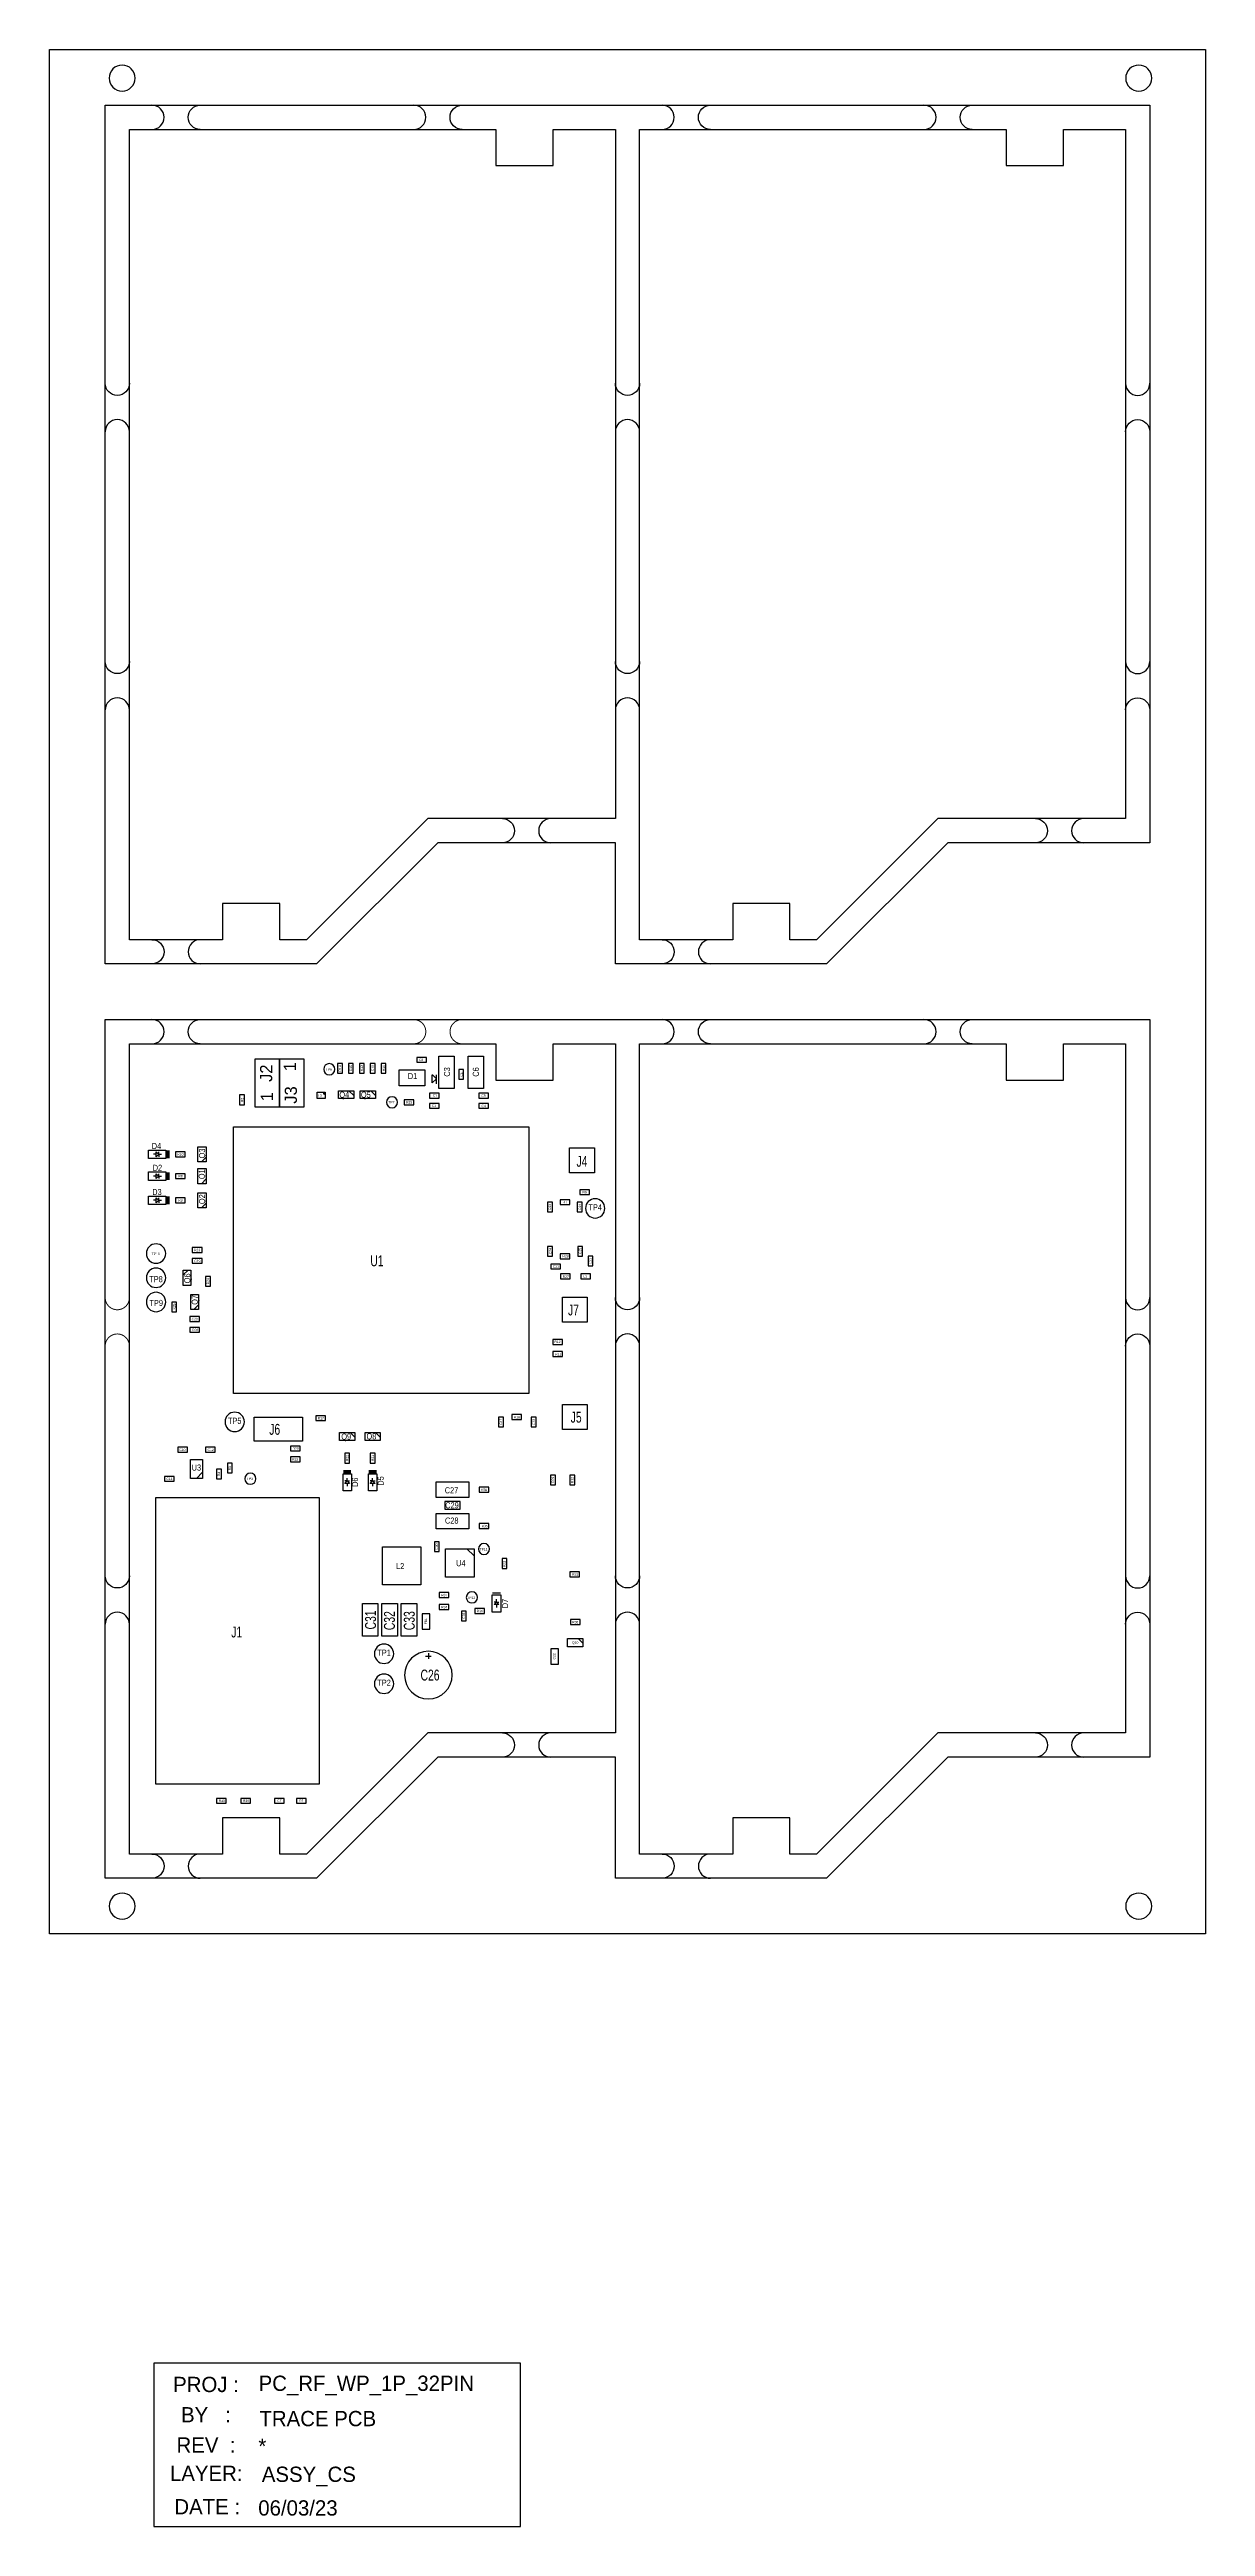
# Model space of a CAD drawing. Extents: x 0 to 121, y -62 to 198.
import ezdxf
from ezdxf.enums import TextEntityAlignment as Align

# ---------------------------------------------------------------- set-up
doc = ezdxf.new("R2010")
doc.units = 0
for name, color, linetype in [('BG_ASSY_CS_FORMAT', 85, 'CONTINUOUS'), ('BG_FORMAT_TOP', 140, 'CONTINUOUS'), ('BG_OUTLINE', 80, 'CONTINUOUS'), ('PG_ASSEMBLY_TOP', 4, 'CONTINUOUS'), ('RD_ASSEMBLY_TOP', 4, 'CONTINUOUS')]:
    doc.layers.add(name, color=color, linetype=linetype)

msp = doc.modelspace()

# ---------------------------------------------------------------- linework, layer by layer
at = {"layer": 'BG_FORMAT_TOP'}
msp.add_lwpolyline([(10.957306, -45.649134), (10.957306, -62.159134), (49.438306, -62.159134), (49.438306, -45.014134), (10.957306, -45.014134), (10.957306, -45.649134)], dxfattribs=at)
at = {"layer": 'BG_OUTLINE'}
for points in [[(0, 0), (0, 197.686168), (121.303796, 197.686168), (121.303796, 0)], [(5.842, 191.844168), (115.461796, 191.844168), (115.461796, 114.464084), (94.2721, 114.464084), (81.542128, 101.764084), (59.381898, 101.764084), (59.381898, 114.464084), (40.732202, 114.464084), (28.00223, 101.764084), (5.842, 101.764084)], [(8.382, 189.304168), (46.852078, 189.304168), (46.852078, 185.504074), (52.852066, 185.504074), (52.852066, 189.304168), (59.381898, 189.304168), (59.381898, 117.004084), (39.681912, 117.004084), (26.95194, 104.304084), (24.152098, 104.304084), (24.152098, 108.104178), (18.151856, 108.104178), (18.151856, 104.304084), (8.382, 104.304084)], [(61.921898, 189.304168), (100.391976, 189.304168), (100.391976, 185.504074), (106.391964, 185.504074), (106.391964, 189.304168), (112.921796, 189.304168), (112.921796, 117.004084), (93.22181, 117.004084), (80.491838, 104.304084), (77.691996, 104.304084), (77.691996, 108.104178), (71.691754, 108.104178), (71.691754, 104.304084), (61.921898, 104.304084)], [(5.842, 95.922084), (115.461796, 95.922084), (115.461796, 18.542), (94.2721, 18.542), (81.542128, 5.842), (59.381898, 5.842), (59.381898, 18.542), (40.732202, 18.542), (28.00223, 5.842), (5.842, 5.842)], [(8.382, 93.382084), (46.852078, 93.382084), (46.852078, 89.58199), (52.852066, 89.58199), (52.852066, 93.382084), (59.381898, 93.382084), (59.381898, 21.082), (39.681912, 21.082), (26.95194, 8.382), (24.152098, 8.382), (24.152098, 12.182094), (18.151856, 12.182094), (18.151856, 8.382), (8.382, 8.382)], [(61.921898, 93.382084), (100.391976, 93.382084), (100.391976, 89.58199), (106.391964, 89.58199), (106.391964, 93.382084), (112.921796, 93.382084), (112.921796, 21.082), (93.22181, 21.082), (80.491838, 8.382), (77.691996, 8.382), (77.691996, 12.182094), (71.691754, 12.182094), (71.691754, 8.382), (61.921898, 8.382)]]:
    msp.add_lwpolyline(points, close=True, dxfattribs=at)
for points in [[(10.7442, 189.304168, 1), (10.7442, 191.844168)], [(15.8242, 189.304168, -1), (15.8242, 191.844168)], [(38.216078, 189.304168, 1), (38.216078, 191.844168)], [(43.296078, 189.304168, -1), (43.296078, 191.844168)], [(64.284098, 189.304168, 1), (64.284098, 191.844168)], [(69.364098, 189.304168, -1), (69.364098, 191.844168)], [(91.755976, 189.304168, 1), (91.755976, 191.844168)], [(96.835976, 189.304168, -1), (96.835976, 191.844168)], [(8.382, 162.673284, -1), (5.842, 162.673284)], [(61.921898, 162.673284, -1), (59.381898, 162.673284)], [(112.921796, 162.673284, 1), (115.461796, 162.673284)], [(8.382, 157.593284, 1), (5.842, 157.593284)], [(61.921898, 157.593284, 1), (59.381898, 157.593284)], [(112.921796, 157.593284, -1), (115.461796, 157.593284)], [(8.382, 133.488684, -1), (5.842, 133.488684)], [(61.921898, 133.488684, -1), (59.381898, 133.488684)], [(112.921796, 133.488684, 1), (115.461796, 133.488684)], [(8.382, 128.408684, 1), (5.842, 128.408684)], [(61.921898, 128.408684, 1), (59.381898, 128.408684)], [(112.921796, 128.408684, -1), (115.461796, 128.408684)], [(47.520098, 117.004084, -1), (47.520098, 114.464084)], [(52.600098, 117.004084, 1), (52.600098, 114.464084)], [(103.450898, 117.004084, -1), (103.450898, 114.464084)], [(108.530898, 117.004084, 1), (108.530898, 114.464084)], [(10.7442, 104.304084, -1), (10.7442, 101.764084)], [(15.8242, 104.304084, 1), (15.8242, 101.764084)], [(64.284098, 104.304084, -1), (64.284098, 101.764084)], [(69.364098, 104.304084, 1), (69.364098, 101.764084)], [(10.7442, 93.382084, 1), (10.7442, 95.922084)], [(15.8242, 93.382084, -1), (15.8242, 95.922084)], [(64.284098, 93.382084, 1), (64.284098, 95.922084)], [(69.364098, 93.382084, -1), (69.364098, 95.922084)], [(91.755976, 93.382084, 1), (91.755976, 95.922084)], [(96.835976, 93.382084, -1), (96.835976, 95.922084)], [(61.921898, 66.7512, -1), (59.381898, 66.7512)], [(112.921796, 66.7512, 1), (115.461796, 66.7512)], [(61.921898, 61.6712, 1), (59.381898, 61.6712)], [(112.921796, 61.6712, -1), (115.461796, 61.6712)], [(8.382, 37.5666, -1), (5.842, 37.5666)], [(61.921898, 37.5666, -1), (59.381898, 37.5666)], [(112.921796, 37.5666, 1), (115.461796, 37.5666)], [(8.382, 32.4866, 1), (5.842, 32.4866)], [(61.921898, 32.4866, 1), (59.381898, 32.4866)], [(112.921796, 32.4866, -1), (115.461796, 32.4866)], [(47.520098, 21.082, -1), (47.520098, 18.542)], [(52.600098, 21.082, 1), (52.600098, 18.542)], [(103.450898, 21.082, -1), (103.450898, 18.542)], [(108.530898, 21.082, 1), (108.530898, 18.542)], [(10.7442, 8.382, -1), (10.7442, 5.842)], [(15.8242, 8.382, 1), (15.8242, 5.842)], [(64.284098, 8.382, -1), (64.284098, 5.842)], [(69.364098, 8.382, 1), (69.364098, 5.842)]]:
    msp.add_lwpolyline(points, format="xyb", dxfattribs=at)
at = {"layer": 'BG_OUTLINE', "const_width": 0.1016}
for points in [[(38.216078, 93.382084, 1), (38.216078, 95.922084)], [(43.296078, 93.382084, -1), (43.296078, 95.922084)], [(8.382, 66.7512, -1), (5.842, 66.7512)], [(8.382, 61.6712, 1), (5.842, 61.6712)]]:
    msp.add_lwpolyline(points, format="xyb", dxfattribs=at)
at = {"layer": 'PG_ASSEMBLY_TOP'}
for points in [[(8.984234, 194.691, 1), (6.255766, 194.691, 1), (8.984234, 194.691)], [(115.664234, 194.691, 1), (112.935766, 194.691, 1), (115.664234, 194.691)], [(58.274966, 76.11618, 1), (56.242966, 76.11618, 1), (58.274966, 76.11618)], [(12.192, 71.374, 1), (10.16, 71.374, 1), (12.192, 71.374)], [(12.192, 68.834, 1), (10.16, 68.834, 1), (12.192, 68.834)], [(12.192, 66.294, 1), (10.16, 66.294, 1), (12.192, 66.294)], [(20.447, 53.721, 1), (18.415, 53.721, 1), (20.447, 53.721)], [(36.1188, 29.389324, 1), (34.0868, 29.389324, 1), (36.1188, 29.389324)], [(42.256456, 27.151584, 1), (37.256212, 27.151584, 1), (42.256456, 27.151584)], [(36.1188, 26.240486, 1), (34.0868, 26.240486, 1), (36.1188, 26.240486)], [(8.984234, 2.921, 1), (6.255766, 2.921, 1), (8.984234, 2.921)], [(115.664234, 2.921, 1), (112.935766, 2.921, 1), (115.664234, 2.921)]]:
    msp.add_lwpolyline(points, format="xyb", dxfattribs=at)
for points in [[(21.59, 86.741), (21.59, 91.821), (24.13, 91.821), (24.13, 86.741), (21.59, 86.741)], [(26.67, 91.821), (26.67, 86.741), (24.13, 86.741), (24.13, 91.821), (26.67, 91.821)], [(30.226, 91.313), (30.226, 90.297), (30.734, 90.297), (30.734, 91.313), (30.226, 91.313)], [(31.369, 91.313), (31.369, 90.297), (31.877, 90.297), (31.877, 91.313), (31.369, 91.313)], [(32.512, 91.313), (32.512, 90.297), (33.02, 90.297), (33.02, 91.313), (32.512, 91.313)], [(33.655, 91.313), (33.655, 90.297), (34.163, 90.297), (34.163, 91.313), (33.655, 91.313)], [(34.798, 91.313), (34.798, 90.297), (35.306, 90.297), (35.306, 91.313), (34.798, 91.313)], [(39.5478, 91.948), (38.5318, 91.948), (38.5318, 91.44), (39.5478, 91.44), (39.5478, 91.948)], [(40.842946, 88.683846), (40.842946, 92.087954), (42.469054, 92.087954), (42.469054, 88.683846), (40.842946, 88.683846)], [(43.916346, 88.683846), (43.916346, 92.087954), (45.542454, 92.087954), (45.542454, 88.683846), (43.916346, 88.683846)], [(31.922974, 88.450166), (31.922974, 87.650066), (30.322774, 87.650066), (30.322774, 88.450166), (31.922974, 88.450166)], [(31.422848, 88.450166), (31.922974, 87.95004)], [(34.208974, 88.450166), (34.208974, 87.650066), (32.608774, 87.650066), (32.608774, 88.450166), (34.208974, 88.450166)], [(33.708848, 88.450166), (34.208974, 87.95004)], [(39.3954, 90.6653), (39.3954, 88.9635), (36.703, 88.9635), (36.703, 90.6653), (39.3954, 90.6653)], [(40.59682, 89.1921), (40.59682, 89.70518), (40.1701, 89.27846), (40.1701, 90.12682), (40.17518, 90.12682), (40.59682, 89.70518), (40.59682, 90.1319)], [(43.4594, 89.662), (43.4594, 90.678), (42.9514, 90.678), (42.9514, 89.662), (43.4594, 89.662)], [(20.447, 86.995), (20.447, 88.011), (19.939, 88.011), (19.939, 86.995), (20.447, 86.995)], [(28.083764, 88.30183), (28.933648, 88.30183)], [(28.083764, 87.65159), (28.083764, 88.30183)], [(28.933648, 87.65159), (28.083764, 87.65159)], [(28.933648, 88.30183), (28.933648, 87.65159)], [(38.227, 87.503), (37.211, 87.503), (37.211, 86.995), (38.227, 86.995), (38.227, 87.503)], [(40.894, 88.1888), (39.878, 88.1888), (39.878, 87.6808), (40.894, 87.6808), (40.894, 88.1888)], [(40.894, 87.122), (39.878, 87.122), (39.878, 86.614), (40.894, 86.614), (40.894, 87.122)], [(45.0342, 87.6808), (46.0502, 87.6808), (46.0502, 88.1888), (45.0342, 88.1888), (45.0342, 87.6808)], [(45.0342, 86.614), (46.0502, 86.614), (46.0502, 87.122), (45.0342, 87.122), (45.0342, 86.614)], [(19.308572, 56.67883), (19.308572, 84.678774)], [(19.308572, 84.678774), (50.308764, 84.678774)], [(50.308764, 84.678774), (50.308764, 56.67883)], [(11.2014, 81.788), (10.8966, 81.788)], [(11.4554, 81.788), (11.2014, 81.534), (11.2014, 82.042), (11.4554, 81.788), (11.4554, 81.534)], [(11.4554, 81.788), (11.4554, 82.042)], [(11.4554, 81.788), (11.7602, 81.788)], [(13.208, 81.534), (14.224, 81.534), (14.224, 82.042), (13.208, 82.042), (13.208, 81.534)], [(16.432022, 80.9879), (15.571978, 80.9879), (15.571978, 82.5881), (16.432022, 82.5881), (16.432022, 80.9879)], [(16.432022, 81.488026), (15.931896, 80.9879)], [(57.179972, 82.452972), (57.179972, 79.853028), (54.580028, 79.853028), (54.580028, 82.452972), (57.179972, 82.452972)], [(11.2014, 79.502), (10.8966, 79.502)], [(11.4554, 79.502), (11.2014, 79.248), (11.2014, 79.756), (11.4554, 79.502), (11.4554, 79.248)], [(11.4554, 79.502), (11.4554, 79.756)], [(11.4554, 79.502), (11.7602, 79.502)], [(13.208, 79.248), (14.224, 79.248), (14.224, 79.756), (13.208, 79.756), (13.208, 79.248)], [(16.432022, 78.7019), (15.571978, 78.7019), (15.571978, 80.3021), (16.432022, 80.3021), (16.432022, 78.7019)], [(16.432022, 79.202026), (15.931896, 78.7019)], [(55.641748, 77.558646), (56.657748, 77.558646), (56.657748, 78.066646), (55.641748, 78.066646), (55.641748, 77.558646)], [(11.2014, 76.962), (10.8966, 76.962)], [(11.4554, 76.962), (11.2014, 76.708), (11.2014, 77.216), (11.4554, 76.962), (11.4554, 76.708)], [(11.4554, 76.962), (11.4554, 77.216)], [(11.4554, 76.962), (11.7602, 76.962)], [(13.208, 76.708), (14.224, 76.708), (14.224, 77.216), (13.208, 77.216), (13.208, 76.708)], [(16.432022, 76.1619), (15.571978, 76.1619), (15.571978, 77.7621), (16.432022, 77.7621), (16.432022, 76.1619)], [(16.432022, 76.662026), (15.931896, 76.1619)], [(52.26558, 76.768706), (52.26558, 75.752706), (52.77358, 75.752706), (52.77358, 76.768706), (52.26558, 76.768706)], [(53.57114, 76.51242), (54.58714, 76.51242), (54.58714, 77.02042), (53.57114, 77.02042), (53.57114, 76.51242)], [(55.385208, 76.762356), (55.385208, 75.746356), (55.893208, 75.746356), (55.893208, 76.762356), (55.385208, 76.762356)], [(16.002, 72.009), (14.986, 72.009), (14.986, 71.501), (16.002, 71.501), (16.002, 72.009)], [(16.002, 70.866), (14.986, 70.866), (14.986, 70.358), (16.002, 70.358), (16.002, 70.866)], [(52.7812, 71.0946), (52.7812, 72.1106), (52.2732, 72.1106), (52.2732, 71.0946), (52.7812, 71.0946)], [(53.622702, 70.280784), (52.606702, 70.280784), (52.606702, 69.772784), (53.622702, 69.772784), (53.622702, 70.280784)], [(53.594, 70.8406), (54.61, 70.8406), (54.61, 71.3486), (53.594, 71.3486), (53.594, 70.8406)], [(55.9308, 71.0946), (55.9308, 72.1106), (55.4228, 72.1106), (55.4228, 71.0946), (55.9308, 71.0946)], [(57.023, 70.0786), (57.023, 71.0946), (56.515, 71.0946), (56.515, 70.0786), (57.023, 70.0786)], [(14.038834, 69.141848), (14.53896, 69.641974)], [(14.038834, 69.641974), (14.838934, 69.641974), (14.838934, 68.041774), (14.038834, 68.041774), (14.038834, 69.641974)], [(16.383, 68.961), (16.383, 67.945), (16.891, 67.945), (16.891, 68.961), (16.383, 68.961)], [(54.6354, 69.2404), (53.6194, 69.2404), (53.6194, 68.7324), (54.6354, 68.7324), (54.6354, 69.2404)], [(56.769, 69.2404), (55.753, 69.2404), (55.753, 68.7324), (56.769, 68.7324), (56.769, 69.2404)], [(13.335, 65.278), (13.335, 66.294), (12.827, 66.294), (12.827, 65.278), (13.335, 65.278)], [(15.64005, 65.4939), (14.83995, 65.4939), (14.83995, 67.0941), (15.64005, 67.0941), (15.64005, 65.4939)], [(15.64005, 65.994026), (15.139924, 65.4939)], [(53.821584, 64.19596), (53.821584, 66.795904), (56.421528, 66.795904), (56.421528, 64.19596), (53.821584, 64.19596)], [(15.748, 64.77), (14.732, 64.77), (14.732, 64.262), (15.748, 64.262), (15.748, 64.77)], [(15.748, 63.627), (14.732, 63.627), (14.732, 63.119), (15.748, 63.119), (15.748, 63.627)], [(53.848, 62.357), (52.832, 62.357), (52.832, 61.849), (53.848, 61.849), (53.848, 62.357)], [(52.832, 60.579), (53.848, 60.579), (53.848, 61.087), (52.832, 61.087), (52.832, 60.579)], [(50.308764, 56.67883), (19.308572, 56.67883)], [(56.413908, 52.929028), (53.813964, 52.929028), (53.813964, 55.528972), (56.413908, 55.528972), (56.413908, 52.929028)], [(26.543, 51.689), (21.463, 51.689), (21.463, 54.229), (26.543, 54.229), (26.543, 51.689)], [(28.956, 54.356), (27.94, 54.356), (27.94, 53.848), (28.956, 53.848), (28.956, 54.356)], [(32.0421, 52.615084), (32.0421, 51.75504), (30.4419, 51.75504), (30.4419, 52.615084), (32.0421, 52.615084)], [(31.541974, 52.615084), (32.0421, 52.114958)], [(34.7091, 52.615084), (34.7091, 51.75504), (33.1089, 51.75504), (33.1089, 52.615084), (34.7091, 52.615084)], [(34.208974, 52.615084), (34.7091, 52.114958)], [(47.117, 54.229), (47.117, 53.213), (47.625, 53.213), (47.625, 54.229), (47.117, 54.229)], [(48.514, 53.975), (49.53, 53.975), (49.53, 54.483), (48.514, 54.483), (48.514, 53.975)], [(50.546, 54.229), (50.546, 53.213), (51.054, 53.213), (51.054, 54.229), (50.546, 54.229)], [(14.478, 51.054), (13.462, 51.054), (13.462, 50.546), (14.478, 50.546), (14.478, 51.054)], [(16.06296, 47.782988), (14.80312, 47.782988), (14.80312, 49.782984), (16.06296, 49.782984), (16.06296, 47.782988)], [(17.399, 51.054), (16.383, 51.054), (16.383, 50.546), (17.399, 50.546), (17.399, 51.054)], [(18.669, 49.403), (18.669, 48.387), (19.177, 48.387), (19.177, 49.403), (18.669, 49.403)], [(25.273, 50.673), (26.289, 50.673), (26.289, 51.181), (25.273, 51.181), (25.273, 50.673)], [(26.289, 50.038), (25.273, 50.038), (25.273, 49.53), (26.289, 49.53), (26.289, 50.038)], [(31.496, 49.403), (31.496, 50.419), (30.988, 50.419), (30.988, 49.403), (31.496, 49.403)], [(34.163, 49.403), (34.163, 50.419), (33.655, 50.419), (33.655, 49.403), (34.163, 49.403)], [(13.081, 48.006), (12.065, 48.006), (12.065, 47.498), (13.081, 47.498), (13.081, 48.006)], [(16.06296, 48.432974), (15.412974, 47.782988)], [(18.034, 47.752), (18.034, 48.768), (17.526, 48.768), (17.526, 47.752), (18.034, 47.752)], [(31.242, 47.5234), (30.988, 47.5234)], [(31.242, 47.5234), (31.496, 47.2694), (30.988, 47.2694), (31.242, 47.5234), (31.496, 47.5234)], [(31.242, 47.5234), (31.242, 47.8282)], [(31.242, 47.2694), (31.242, 46.9646)], [(33.909, 47.5234), (33.655, 47.5234)], [(33.909, 47.5234), (34.163, 47.2694), (33.655, 47.2694), (33.909, 47.5234), (34.163, 47.5234)], [(33.909, 47.5234), (33.909, 47.8282)], [(33.909, 47.2694), (33.909, 46.9646)], [(43.993054, 45.795946), (40.588946, 45.795946), (40.588946, 47.422054), (43.993054, 47.422054), (43.993054, 45.795946)], [(45.085, 46.355), (46.101, 46.355), (46.101, 46.863), (45.085, 46.863), (45.085, 46.355)], [(53.086, 47.117), (53.086, 48.133), (52.578, 48.133), (52.578, 47.117), (53.086, 47.117)], [(54.61, 48.133), (54.61, 47.117), (55.118, 47.117), (55.118, 48.133), (54.61, 48.133)], [(11.121898, 45.757084), (11.121898, 15.75689)], [(28.322016, 45.757084), (11.121898, 45.757084)], [(28.322016, 15.75689), (28.322016, 45.757084)], [(41.4909, 44.55922), (43.0911, 44.55922), (43.0911, 45.35678), (41.4909, 45.35678), (41.4909, 44.55922)], [(43.993054, 42.493946), (40.588946, 42.493946), (40.588946, 44.120054), (43.993054, 44.120054), (43.993054, 42.493946)], [(45.085, 42.545), (46.101, 42.545), (46.101, 43.053), (45.085, 43.053), (45.085, 42.545)], [(34.957004, 36.608004), (34.957004, 40.607996), (38.956996, 40.607996), (38.956996, 36.608004), (34.957004, 36.608004)], [(40.386, 41.148), (40.386, 40.132), (40.894, 40.132), (40.894, 41.148), (40.386, 41.148)], [(44.557188, 40.41521), (44.557188, 37.414962), (41.55694, 37.414962), (41.55694, 40.41521), (44.557188, 40.41521)], [(43.807126, 40.41521), (44.557188, 39.665148)], [(48.006, 38.354), (48.006, 39.37), (47.498, 39.37), (47.498, 38.354), (48.006, 38.354)], [(55.626, 37.973), (54.61, 37.973), (54.61, 37.465), (55.626, 37.465), (55.626, 37.973)], [(34.468054, 34.658554), (34.468054, 31.254446), (32.841946, 31.254446), (32.841946, 34.658554), (34.468054, 34.658554)], [(36.500054, 34.658554), (36.500054, 31.254446), (34.873946, 31.254446), (34.873946, 34.658554), (36.500054, 34.658554)], [(38.532054, 34.658554), (38.532054, 31.254446), (36.905946, 31.254446), (36.905946, 34.658554), (38.532054, 34.658554)], [(41.91, 35.814), (40.894, 35.814), (40.894, 35.306), (41.91, 35.306), (41.91, 35.814)], [(40.894, 34.036), (41.91, 34.036), (41.91, 34.544), (40.894, 34.544), (40.894, 34.036)], [(43.22572, 33.87471), (43.22572, 32.85871), (43.73372, 32.85871), (43.73372, 33.87471), (43.22572, 33.87471)], [(44.62272, 33.62071), (45.63872, 33.62071), (45.63872, 34.12871), (44.62272, 34.12871), (44.62272, 33.62071)], [(46.50232, 35.77971), (47.31512, 35.77971)], [(46.90872, 34.81451), (46.65472, 34.81451)], [(46.90872, 34.81451), (47.16272, 34.56051), (46.65472, 34.56051), (46.90872, 34.81451), (47.16272, 34.81451)], [(46.90872, 34.81451), (46.90872, 35.11931)], [(46.90872, 34.56051), (46.90872, 34.25571)], [(39.09822, 33.5661), (39.09822, 31.9659), (39.89578, 31.9659), (39.89578, 33.5661), (39.09822, 33.5661)], [(55.67172, 32.98571), (54.65572, 32.98571), (54.65572, 32.47771), (55.67172, 32.47771), (55.67172, 32.98571)], [(39.45636, 29.15158), (40.056308, 29.15158)], [(39.756334, 29.451554), (39.756334, 28.851606)], [(52.60594, 29.91231), (52.60594, 28.31211), (53.4035, 28.31211), (53.4035, 29.91231), (52.60594, 29.91231)], [(55.96382, 30.990794), (55.96382, 30.13075), (54.36362, 30.13075), (54.36362, 30.990794), (55.96382, 30.990794)], [(55.463694, 30.990794), (55.96382, 30.490668)], [(11.121898, 15.75689), (28.322016, 15.75689)], [(17.526, 13.716), (18.542, 13.716), (18.542, 14.224), (17.526, 14.224), (17.526, 13.716)], [(20.066, 13.716), (21.082, 13.716), (21.082, 14.224), (20.066, 14.224), (20.066, 13.716)], [(24.638, 14.224), (23.622, 14.224), (23.622, 13.716), (24.638, 13.716), (24.638, 14.224)], [(26.924, 14.224), (25.908, 14.224), (25.908, 13.716), (26.924, 13.716), (26.924, 14.224)]]:
    msp.add_lwpolyline(points, dxfattribs=at)
msp.add_lwpolyline([(28.89377, 88.17991, 1), (28.733242, 88.17991, 1)], format="xyb", close=True, dxfattribs=at)
for points in [[(12.2047, 82.2325), (12.2047, 81.3435), (10.4013, 81.3435), (10.4013, 82.2325)], [(12.2047, 79.9465), (12.2047, 79.0575), (10.4013, 79.0575), (10.4013, 79.9465)], [(12.2047, 77.4065), (12.2047, 76.5175), (10.4013, 76.5175), (10.4013, 77.4065)], [(30.7975, 48.2727), (31.6865, 48.2727), (31.6865, 46.4693), (30.7975, 46.4693)], [(33.4645, 48.2727), (34.3535, 48.2727), (34.3535, 46.4693), (33.4645, 46.4693)], [(46.46422, 35.56381), (47.35322, 35.56381), (47.35322, 33.76041), (46.46422, 33.76041)]]:
    msp.add_lwpolyline(points, close=True, dxfattribs=at)
at = {"layer": 'PG_ASSEMBLY_TOP', "const_width": 0.381}
for points in [[(12.4206, 82.1944), (12.4206, 81.3816)], [(12.4206, 79.9084), (12.4206, 79.0956)], [(12.4206, 77.3684), (12.4206, 76.5556)], [(30.8356, 48.4886), (31.6484, 48.4886)], [(33.5026, 48.4886), (34.3154, 48.4886)]]:
    msp.add_lwpolyline(points, dxfattribs=at)
at = {"layer": 'RD_ASSEMBLY_TOP'}
for points in [[(29.939488, 90.714576, 1), (28.770072, 90.714576, 1), (29.939488, 90.714576)], [(36.525708, 87.249, 1), (35.356292, 87.249, 1), (36.525708, 87.249)], [(21.666708, 47.752, 1), (20.497292, 47.752, 1), (21.666708, 47.752)], [(46.177708, 40.386, 1), (45.008292, 40.386, 1), (46.177708, 40.386)], [(44.907708, 35.306, 1), (43.738292, 35.306, 1), (44.907708, 35.306)]]:
    msp.add_lwpolyline(points, format="xyb", dxfattribs=at)

# ---------------------------------------------------------------- texts
at = {"layer": 'BG_ASSY_CS_FORMAT'}
msp.add_text('ASSY_CS', height=1.6002, dxfattribs=at).set_placement((27.213306, -57.485534), align=Align.CENTER)
at = {"layer": 'BG_FORMAT_TOP'}
for s, p in [('PROJ :', (16.418306, -48.062134)), ('BY   :', (16.418306, -51.237134)), ('REV  :', (16.418306, -54.412134)), ('LAYER:', (16.443706, -57.383934)), ('DATE :', (16.545306, -60.889134))]:
    msp.add_text(s, height=1.6002, dxfattribs=at).set_placement(p, align=Align.CENTER)
for s, p in [('PC_RF_WP_1P_32PIN', (21.942806, -47.935134)), ('TRACE PCB', (22.029166, -51.64074)), ('*', (21.917406, -54.539134)), ('06/03/23', (21.904706, -61.016134))]:
    msp.add_text(s, height=1.6002, dxfattribs=at).set_placement(p)
at = {"layer": 'PG_ASSEMBLY_TOP', "width": 1.02}
for p in [(25.8572, 90.5002), (23.4442, 87.3506)]:
    msp.add_text('1', height=1.27, rotation=90, dxfattribs=at).set_placement(p)
at = {"layer": 'RD_ASSEMBLY_TOP'}
for s, height, width, p in [('J2', 1.27, 1.02, (23.368, 89.3826)), ('J3', 1.27, 1.02, (25.9588, 87.0966)), ('C3', 0.64008, 0.875, (42.03192, 89.93251)), ('C6', 0.64008, 0.875, (45.05452, 89.93251)), ('C31', 1.143, 0.711111, (34.25952, 31.94431)), ('C32', 1.143, 0.711111, (36.24072, 31.86811)), ('C33', 1.143, 0.711111, (38.32352, 31.86811))]:
    msp.add_text(s, height=height, rotation=90, dxfattribs=dict(at, width=width)).set_placement(p)
for s, p in [('R14', (30.60192, 90.79611)), ('C15', (31.74492, 90.82151)), ('R13', (32.88792, 90.82151)), ('C16', (34.03092, 90.82151)), ('R16', (35.19932, 90.82151)), ('C5', (43.35272, 90.16111)), ('R2', (20.34032, 87.49411)), ('C13', (52.62372, 76.26731)), ('C14', (55.77332, 76.26731)), ('C24', (52.67452, 71.64451)), ('C25', (55.79872, 71.64451)), ('C23', (56.89092, 70.60311)), ('R24', (16.75892, 68.46951)), ('R25', (13.22832, 65.80251)), ('C17', (47.49292, 53.73751)), ('C18', (50.92192, 53.71211)), ('R22', (31.36392, 49.92751)), ('R21', (34.05632, 49.92751)), ('R4', (17.90192, 48.25111)), ('R3', (19.04492, 48.86071)), ('R29', (52.95392, 47.64151)), ('R32', (54.98592, 47.61611)), ('C30', (40.76192, 40.63111)), ('R33', (47.87392, 38.82771)), ('C34', (43.58132, 33.39211))]:
    msp.add_text(s, height=0.254, rotation=90, dxfattribs=at).set_placement(p, align=Align.CENTER)
for s, p in [('C8', (38.98392, 91.58351)), ('R15', (37.73932, 87.11311)), ('C2', (40.35552, 86.75751)), ('C1', (40.43172, 87.82431)), ('C9', (45.53712, 87.82431)), ('C4', (45.56252, 86.73211)), ('R10', (13.73632, 81.65211)), ('R8', (13.73632, 79.36611)), ('R9', (13.73632, 76.82611)), ('R7', (54.09692, 76.64831)), ('R5', (56.15432, 77.68971)), ('TP10', (11.14552, 71.21271)), ('R23', (15.48892, 71.61911)), ('C19', (15.51432, 70.47611)), ('R28', (54.14772, 70.98411)), ('C21', (53.13172, 69.89191)), ('R27', (54.17312, 68.82511)), ('L1', (56.20512, 68.85051)), ('C20', (15.23492, 64.38011)), ('R26', (15.28572, 63.23711)), ('R12', (53.30952, 61.99251)), ('R11', (53.38572, 60.67171)), ('R17', (28.46832, 53.96611)), ('R18', (49.04232, 54.09311)), ('C10', (13.93952, 50.66411)), ('C12', (16.91132, 50.66411)), ('R19', (25.77592, 49.64811)), ('R20', (25.82672, 50.79111)), ('C11', (12.59332, 47.61611)), ('R38', (45.61332, 46.47311)), ('R35', (45.66412, 42.66311)), ('R31', (55.16372, 37.58311)), ('R37', (41.42232, 35.42411)), ('R34', (41.42232, 34.15411)), ('R36', (45.15612, 33.74771)), ('R30', (55.16372, 32.57931)), ('Q10', (55.16372, 30.44571)), ('R40', (18.07972, 13.83411)), ('R39', (20.61972, 13.83411)), ('C7', (24.12492, 13.85951)), ('R1', (26.43632, 13.85951))]:
    msp.add_text(s, height=0.254, dxfattribs=at).set_placement(p, align=Align.CENTER)
for s, p in [('TP6', (29.00172, 90.56751)), ('L3', (28.18892, 87.82431)), ('TP7', (35.56, 87.122)), ('TP3', (20.701, 47.625)), ('TP11', (45.13072, 40.22471)), ('TP12', (43.83532, 35.14471))]:
    msp.add_text(s, height=0.254, dxfattribs=at).set_placement(p)
for s, height, width, p in [('Q4', 0.64008, 0.875, (30.93212, 87.72271)), ('Q5', 0.64008, 0.875, (33.19272, 87.72271)), ('D1', 0.64008, 0.875, (38.09492, 89.67851)), ('D4', 0.64008, 0.875, (11.22172, 82.33791)), ('D2', 0.64008, 0.875, (11.32332, 80.05191)), ('J4', 1.143, 0.711111, (55.87492, 80.48371)), ('D3', 0.64008, 0.875, (11.27252, 77.51191)), ('TP4', 0.64008, 0.875, (57.258966, 75.90536)), ('TP8', 0.64008, 0.875, (11.17092, 68.36791)), ('TP9', 0.64008, 0.875, (11.19632, 65.87871)), ('J7', 1.143, 0.711111, (54.98592, 64.88811)), ('J5', 1.143, 0.711111, (55.26532, 53.63591)), ('TP5', 0.64008, 0.875, (19.431, 53.51018)), ('Q9', 0.64008, 0.875, (31.13532, 51.85791)), ('Q8', 0.64008, 0.875, (33.77692, 51.88331)), ('U3', 0.64008, 0.875, (15.41272, 48.60671)), ('TP1', 0.64008, 0.875, (35.1028, 29.178504)), ('TP2', 0.64008, 0.875, (35.1028, 26.029666))]:
    msp.add_text(s, height=height, dxfattribs=dict(at, width=width)).set_placement(p, align=Align.CENTER)
at = {"layer": 'RD_ASSEMBLY_TOP', "width": 0.875}
for s, p in [('Q3', (16.32712, 81.88071)), ('Q1', (16.30172, 79.69631)), ('Q2', (16.32712, 77.08011)), ('Q6', (14.77772, 68.77431)), ('Q7', (15.56512, 66.51371)), ('D6', (32.37992, 47.38751)), ('D5', (35.07232, 47.51451)), ('D7', (48.12792, 34.66211))]:
    msp.add_text(s, height=0.64008, rotation=90, dxfattribs=at).set_placement(p, align=Align.CENTER)
at = {"layer": 'RD_ASSEMBLY_TOP'}
for s, height, width, p in [('U1', 1.143, 0.711111, (33.665668, 70.043802)), ('J6', 1.143, 0.711111, (23.05812, 52.36591)), ('C27', 0.64008, 0.875, (41.47312, 46.21911)), ('C29', 0.64008, 0.875, (41.52392, 44.64431)), ('C28', 0.64008, 0.875, (41.49852, 43.04411)), ('U4', 0.64008, 0.875, (42.66692, 38.57371)), ('L2', 0.64008, 0.875, (36.36772, 38.26891)), ('J1', 1.143, 0.711111, (19.07032, 31.10611)), ('C26', 1.143, 0.711111, (38.93312, 26.58491))]:
    msp.add_text(s, height=height, dxfattribs=dict(at, width=width)).set_placement(p)
for s, p in [('FB1', (39.61892, 32.47771)), ('C22', (53.08092, 28.79471))]:
    msp.add_text(s, height=0.254, rotation=90, dxfattribs=at).set_placement(p)

doc.saveas('drawing.dxf')
